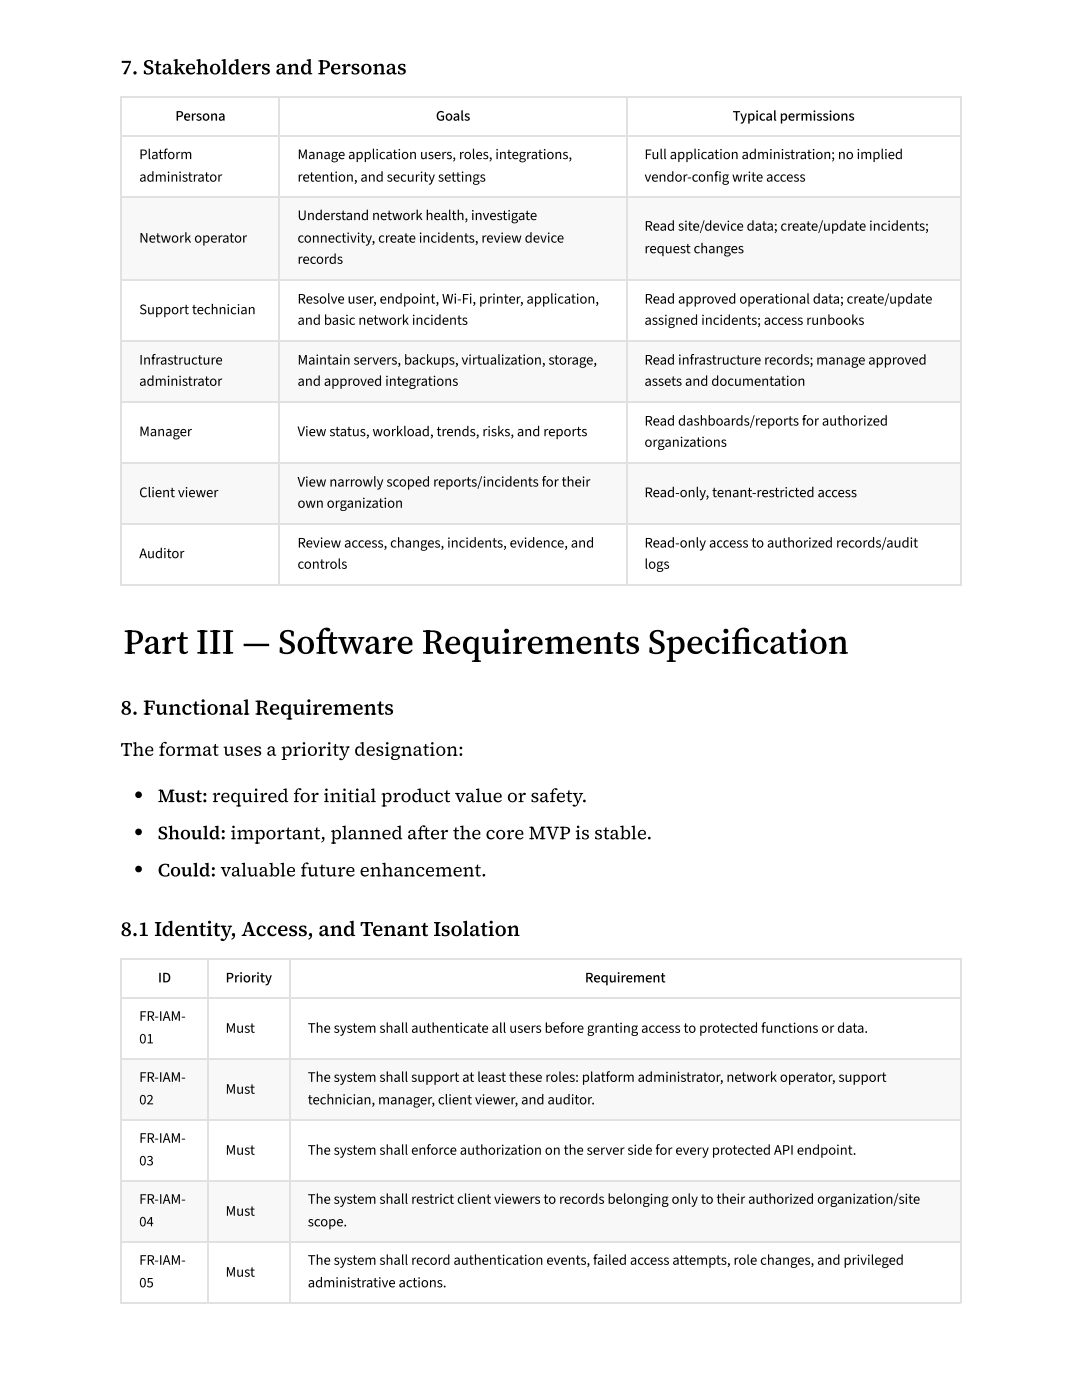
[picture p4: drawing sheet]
<svg xmlns="http://www.w3.org/2000/svg" width="216mm" height="279mm" viewBox="0 0 216 279" stroke-linecap="round" stroke-linejoin="round" font-family="sans-serif">
<defs><g id="words">
<text font-size="6.9" x="24.6" y="130.4">Part III — Soft ware Requirements Specifi cation</text>
<g font-size="4.2">
<text x="24.1" y="14.8">7. Stakeholders and Personas</text>
<text x="24.1" y="142.6">8. Functional Requirements</text>
<text x="24.1" y="186.8">8.1 Identity, Access, and Tenant Isolation</text>
</g>
<g font-size="3.7">
<text x="24.1" y="150.8">The format uses a priority designation:</text>
<text x="31.5" y="160.1">Must: required for initial product value or safety.</text>
<text x="31.5" y="167.5">Should: important, planned aft er the core MVP is stable.</text>
<text x="31.5" y="174.9">Could: valuable future enhancement.</text>
</g>
<g font-size="2.9">
<text x="35" y="24.1">Persona</text>
<text x="87" y="24.1">Goals</text>
<text x="146.2" y="24.1">Typical permissions</text>
<text x="27.8" y="31.8">Platform</text>
<text x="59.4" y="31.8">Manage application users, roles, integrations,</text>
<text x="128.6" y="31.8">Full application administration; no implied</text>
<text x="27.8" y="36.2">administrator</text>
<text x="59.4" y="36.2">retention, and security settings</text>
<text x="128.6" y="36.2">vendor-config write access</text>
<text x="59.4" y="43.9">Understand network health, investigate</text>
<text x="128.6" y="46">Read site/device data; create/update incidents;</text>
<text x="27.8" y="48.4">Network operator</text>
<text x="59.4" y="48.4">connectivity, create incidents, review device</text>
<text x="59.4" y="52.7">records</text>
<text x="128.6" y="50.5">request changes</text>
<text x="27.8" y="62.7">Support technician</text>
<text x="59.4" y="60.6">Resolve user, endpoint, Wi-Fi, printer, application,</text>
<text x="59.4" y="64.8">and basic network incidents</text>
<text x="128.6" y="60.6">Read approved operational data; create/update</text>
<text x="128.6" y="64.8">assigned incidents; access runbooks</text>
<text x="27.8" y="72.8">Infrastructure</text>
<text x="27.8" y="77">administrator</text>
<text x="59.4" y="72.8">Maintain servers, backups, virtualization, storage,</text>
<text x="59.4" y="77">and approved integrations</text>
<text x="128.6" y="72.8">Read infrastructure records; manage approved</text>
<text x="128.6" y="77">assets and documentation</text>
<text x="27.8" y="87">Manager</text>
<text x="59.4" y="87">View status, workload, trends, risks, and reports</text>
<text x="128.6" y="84.9">Read dashboards/reports for authorized</text>
<text x="128.6" y="89.2">organizations</text>
<text x="27.8" y="99.2">Client viewer</text>
<text x="59.4" y="97.1">View narrowly scoped reports/incidents for their</text>
<text x="59.4" y="101.3">own organization</text>
<text x="128.6" y="99.2">Read-only, tenant-restricted access</text>
<text x="27.8" y="111.4">Auditor</text>
<text x="59.4" y="109.3">Review access, changes, incidents, evidence, and</text>
<text x="59.4" y="113.5">controls</text>
<text x="128.6" y="109.3">Read-only access to authorized records/audit</text>
<text x="128.6" y="113.5">logs</text>
<text x="31.5" y="196.1">ID</text>
<text x="45" y="196.1">Priority</text>
<text x="116.7" y="196.1">Requirement</text>
<text x="27.8" y="203.7">FR-IAM-</text>
<text x="27.8" y="208.2">01</text>
<text x="45" y="206.1">Must</text>
<text x="61.4" y="206.1">The system shall authenticate all users before granting access to protected functions or data.</text>
<text x="27.8" y="215.9">FR-IAM-</text>
<text x="61.4" y="215.9">The system shall support at least these roles: platform administrator, network operator, support</text>
<text x="27.8" y="220.4">02</text>
<text x="45" y="218.3">Must</text>
<text x="61.4" y="220.4">technician, manager, client viewer, and auditor.</text>
<text x="27.8" y="228.1">FR-IAM-</text>
<text x="27.8" y="232.6">03</text>
<text x="45" y="230.5">Must</text>
<text x="61.4" y="230.5">The system shall enforce authorization on the server side for every protected API endpoint.</text>
<text x="27.8" y="240.2">FR-IAM-</text>
<text x="27.8" y="244.7">04</text>
<text x="45" y="242.6">Must</text>
<text x="61.4" y="240.2">The system shall restrict client viewers to records belonging only to their authorized organization/site</text>
<text x="61.4" y="244.7">scope.</text>
<text x="27.8" y="252.4">FR-IAM-</text>
<text x="27.8" y="256.9">05</text>
<text x="45" y="254.8">Must</text>
<text x="61.4" y="252.4">The system shall record authentication events, failed access attempts, role changes, and privileged</text>
<text x="61.4" y="256.9">administrative actions.</text>
</g>
</g></defs>
<g fill="#f6f8fa">
<path d="M24.3 39.4h31.5v16.4h-31.5z"/>
<path d="M55.8 39.4h69.3v16.4h-69.3z"/>
<path d="M125.1 39.4h66.7v16.4h-66.7z"/>
</g>
<g fill="#fff">
<path d="M24.3 55.8h31.5v12.2h-31.5z"/>
<path d="M55.8 55.8h69.3v12.2h-69.3z"/>
<path d="M125.1 55.8h66.7v12.2h-66.7z"/>
</g>
<g fill="#f6f8fa">
<path d="M24.3 68h31.5v12.2h-31.5z"/>
<path d="M55.8 68h69.3v12.2h-69.3z"/>
<path d="M125.1 68h66.7v12.2h-66.7z"/>
</g>
<g fill="#fff">
<path d="M24.3 80.2h31.5v12.1h-31.5z"/>
<path d="M55.8 80.2h69.3v12.1h-69.3z"/>
<path d="M125.1 80.2h66.7v12.1h-66.7z"/>
</g>
<g fill="#f6f8fa">
<path d="M24.3 92.3h31.5v12.2h-31.5z"/>
<path d="M55.8 92.3h69.3v12.2h-69.3z"/>
<path d="M125.1 92.3h66.7v12.2h-66.7z"/>
</g>
<g fill="#fff">
<path d="M24.3 104.5h31.5v12.2h-31.5z"/>
<path d="M55.8 104.5h69.3v12.2h-69.3z"/>
<path d="M125.1 104.5h66.7v12.2h-66.7z"/>
</g>
<g fill="none" stroke="#dfe2e5" stroke-width=".26">
<path d="M24.1 19.4h167.7M24.2 19.3v97.6M55.7 19.3v97.6M125 19.3v97.6M191.7 19.3v97.6M24.1 27.1h167.7M24.1 39.3h167.7M24.1 56h167.7M24.1 68.1h167.7M24.1 80.3h167.7M24.1 92.5h167.7M24.1 104.6h167.7"/>
<path d="M24.1 116.8h167.7"/>
</g>
<g fill="#fff">
<path d="M24.3 191.3h17.2v7.9h-17.2z"/>
<path d="M41.5 191.3h16.4v7.9h-16.4z"/>
<path d="M57.9 191.3h133.9v7.9h-133.9z"/>
<path d="M24.3 199.2h17.2v12.2h-17.2z"/>
<path d="M41.5 199.2h16.4v12.2h-16.4z"/>
<path d="M57.9 199.2h133.9v12.2h-133.9z"/>
</g>
<g fill="#f6f8fa">
<path d="M24.3 211.4h17.2v12.2h-17.2z"/>
<path d="M41.5 211.4h16.4v12.2h-16.4z"/>
<path d="M57.9 211.4h133.9v12.2h-133.9z"/>
</g>
<g fill="#fff">
<path d="M24.3 223.6h17.2v12.1h-17.2z"/>
<path d="M41.5 223.6h16.4v12.1h-16.4z"/>
<path d="M57.9 223.6h133.9v12.1h-133.9z"/>
</g>
<g fill="#f6f8fa">
<path d="M24.3 235.7h17.2v12.2h-17.2z"/>
<path d="M41.5 235.7h16.4v12.2h-16.4z"/>
<path d="M57.9 235.7h133.9v12.2h-133.9z"/>
</g>
<g fill="#fff">
<path d="M24.3 247.9h17.2v12.2h-17.2z"/>
<path d="M41.5 247.9h16.4v12.2h-16.4z"/>
<path d="M57.9 247.9h133.9v12.2h-133.9z"/>
</g>
<path d="M24.1 191.4h167.7M24.1 199.1h167.7M24.2 191.3v68.8M41.4 191.3v68.8M57.8 191.3v68.8M191.7 191.3v68.8M24.1 211.3h167.7M24.1 223.4h167.7M24.1 235.6h167.7M24.1 247.8h167.7M24.1 260h167.7" fill="none" stroke="#dfe2e5" stroke-width=".26"/>
<g fill="#000">
<circle cx="27.6" cy="158.6" r=".66"/>
<circle cx="27.6" cy="173.4" r=".66"/>
<circle cx="27.6" cy="166" r=".66"/>
</g>
<use href="#words"/>
</svg>
